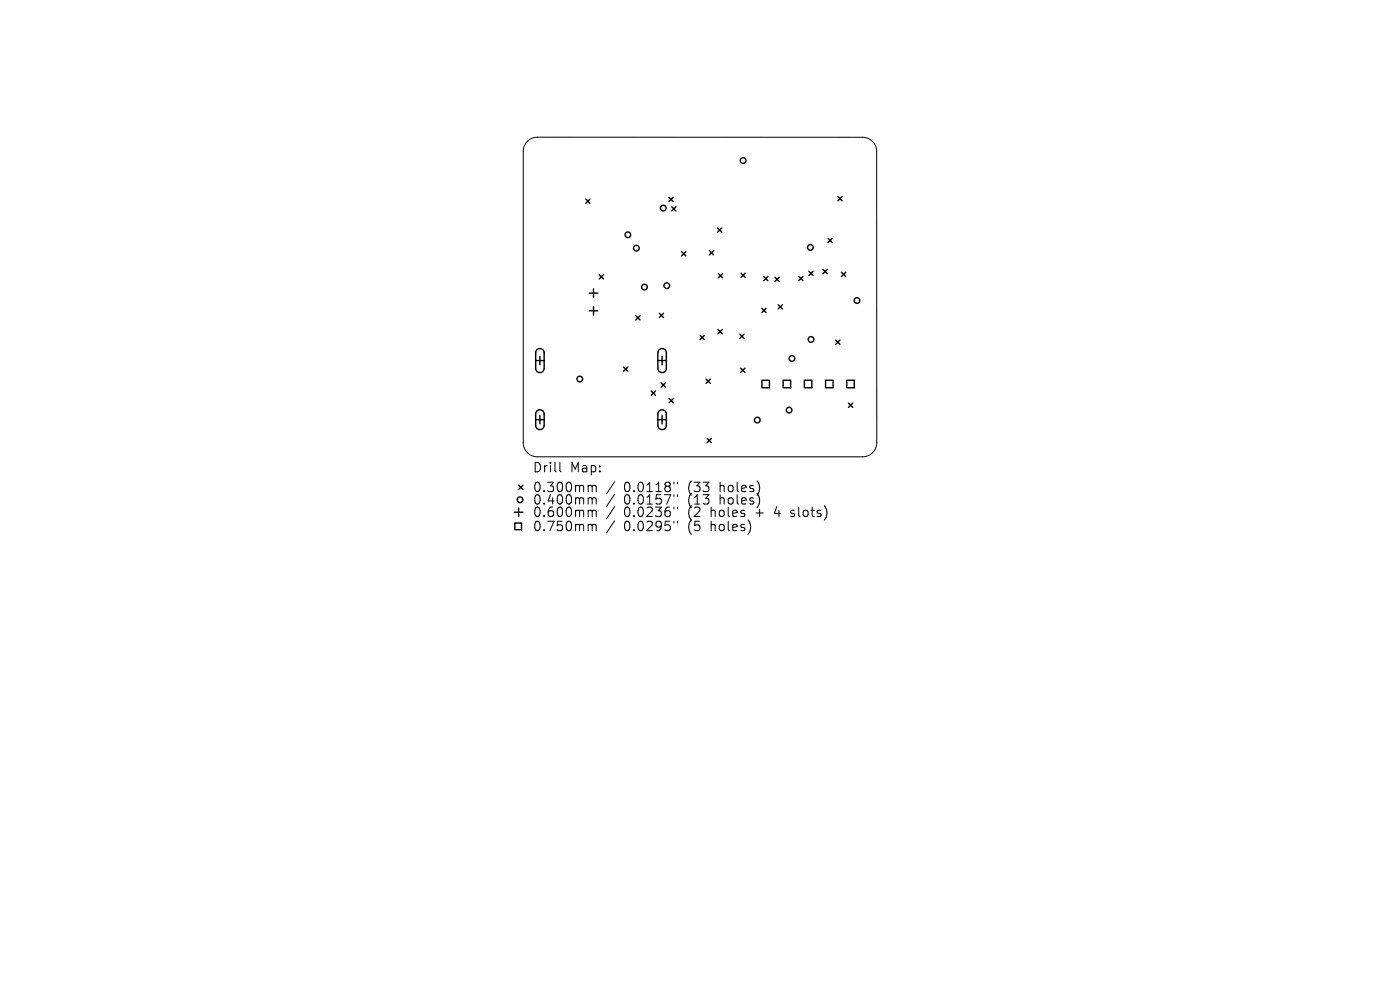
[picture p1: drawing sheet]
<svg xmlns="http://www.w3.org/2000/svg" width="297mm" height="210mm" viewBox="0 0 297 210" stroke-linecap="round" stroke-linejoin="round" font-family="sans-serif">
<defs><g id="words">
<g font-size="2.8">
<text x="112.9" y="100.5">Drill</text>
<text x="120.9" y="100.5">Map:</text>
<text x="112.9" y="104.7">0.300mm</text>
<text x="112.9" y="107.3">0.400mm</text>
<text x="132.4" y="104.7">0.0118&quot;</text>
<text x="132.4" y="107.3">0.0157&quot;</text>
<text x="146.1" y="104.7">(33</text>
<text x="146.1" y="107.3">(13</text>
<text x="153" y="104.7">holes)</text>
<text x="153" y="107.3">holes)</text>
<text x="112.9" y="110">0.600mm</text>
<text x="112.9" y="113">0.750mm</text>
<text x="132.4" y="110">0.0236&quot;</text>
<text x="132.4" y="113">0.0295&quot;</text>
<text x="146.1" y="110">(2</text>
<text x="146.1" y="113">(5</text>
<text x="151.1" y="110">holes</text>
<text x="151.1" y="113">holes)</text>
<text x="160.8" y="110">+</text>
<text x="165" y="110">4</text>
<text x="168.6" y="110">slots)</text>
</g>
</g></defs>
<g fill="none" stroke="#000" stroke-width=".21">
<path d="M111.9 30a3 3 0 0 1 2.1-.9h69a3 3 0 0 1 3 3v61.8a3 3 0 0 1-3 3h-69a3 3 0 0 1-3-3v-61.8a3 3 0 0 1 .9-2.1zM118.8 98.1v1.7l.3 .3M125.1 103h.2l.3 .2M125.1 105.6h.2l.3 .3M125.1 108.2l.4 .1 .1 .2M125.1 111.2l.4 .1 .1 .2M125.6 103.2l.3-.2 .5 .1 .1 1.2M125.6 103.2v1.1M125.6 105.9v1M125.6 108.5v1.1M125.6 111.5v1.1M125.6 105.9l.3-.3 .5 .1 .1 1.2"/>
<path d="M125.6 108.5l.3-.3 .5 .1 .1 1.3M125.6 111.5l.3-.3 .5 .1 .1 1.3M130.4 102.2l-1.7 2.6M130.4 104.8l-1.7 2.6M130.4 107.5l-1.7 2.5M130.4 110.5l-1.7 2.5M143 102.3v.4M143 104.9v.4M143 107.6v.4M143 110.6v.4M143.7 102.3v.4M143.7 104.9v.4"/>
<path d="M143.7 107.6v.4M143.7 110.6v.4M167.7 109.5l.2 .1M167.8 108.3v.5"/>
</g>
<g fill="none" stroke="#000" stroke-width=".3">
<path d="M124.3 42.2l.9 .9M125.2 42.2l-.9 .9M127.1 58.3l.9 .9M128 58.3l-.9 .9M141.9 41.9l.9 .9M142.5 43.9l.9 .9M142.8 41.9l-.9 .9M143.4 43.9l-.9 .9M144.6 53.4l.9 .9M145.5 53.4l-.9 .9M150.5 53.2l.9 .9M151.4 53.2l-.9 .9"/>
<path d="M152.2 48.4l.9 .9M152.4 58.1l.9 .9M153.1 48.4l-.9 .9M153.3 58.1l-.9 .9M157.2 57.9l.9 .9M158.1 57.9l-.9 .9M162 58.7l.9 .9M162.9 58.7l-.9 .9M164.4 58.8l.9 .9M165.3 58.8l-.9 .9M169.4 58.6l.9 .9M170.3 58.6l-.9 .9"/>
<path d="M171.6 57.5l.9 .9M172.5 57.5l-.9 .9M174.6 57.2l.9 .9M175.5 57.2l-.9 .9M175.7 50.6l.9 .9M176.6 50.6l-.9 .9M177.8 41.7l.9 .9M178.5 57.8l.9 .9M178.7 41.7l-.9 .9M179.4 57.8l-.9 .9M113.6 76.5h1.8M113.9 74.2a.9 .9 0 0 1 1-.2 .9 .9 0 0 1 .5 .8v3.3a.9 .9 0 0 1-.9 .9 .9 .9 0 0 1-.9-.9v-3.3z"/>
<path d="M114.5 75.6v1.8M125 62.2h1.8M125 65.9h1.8M125.9 61.3v1.8M125.9 65v1.8M132.3 77.9l.9 .9M133.2 77.9l-.9 .9M134.9 67l.9 .9M135.8 67l-.9 .9M139.6 76.5h1.8M139.8 74.2a.9 .9 0 0 1 1-.2 .9 .9 0 0 1 .6 .8v3.3a.9 .9 0 0 1-.9 .9 .9 .9 0 0 1-.9-.9v-3.3zM139.9 66.5l.9 .9"/>
<path d="M140.5 75.6v1.8M140.8 66.5l-.9 .9M148.5 71.1l.9 .9M149.4 71.1l-.9 .9M152.3 69.9l.9 .9M153.2 69.9l-.9 .9M156.9 70.9l.9 .9M157.1 78.1l.9 .9M157.8 70.9l-.9 .9M158 78.1l-.9 .9M161.6 65.4l.9 .9M162.5 65.4l-.9 .9"/>
<path d="M165.1 64.6l.9 .9M166 64.6l-.9 .9M177.3 72.1l.9 .9M178.2 72.1l-.9 .9M113.6 89h1.8M113.9 87.2a.9 .9 0 0 1 1-.2 .9 .9 0 0 1 .5 .8v2.4a.9 .9 0 0 1-.9 .9 .9 .9 0 0 1-.9-.9v-2.5zM114.5 88.1v1.8M138.2 83l.9 .9M139.1 83l-.9 .9M139.6 89h1.8M139.8 87.2a.9 .9 0 0 1 1-.2 .9 .9 0 0 1 .6 .8v2.4a.9 .9 0 0 1-.9 .9 .9 .9 0 0 1-.9-.9v-2.5zM140.3 81.2l.9 .9"/>
<path d="M140.5 88.1v1.8M141.2 81.2l-.9 .9M141.9 84.6l.9 .9M142.8 84.6l-.9 .9M149.8 80.4l.9 .9M150 93l.9 .9M150.7 80.4l-.9 .9M150.9 93l-.9 .9M161.6 80.7h1.6v1.5h-1.6zM166.1 80.7h1.6v1.5h-1.6zM170.6 80.7h1.6v1.5h-1.6zM175.1 80.7h1.6v1.5h-1.6z"/>
<path d="M179.6 80.7h1.6v1.5h-1.6zM180 85.5l.9 .9M180.9 85.5l-.9 .9M109.1 108.7h1.8M109.2 111h1.4v1.4h-1.4zM110 102.9l.9 .9M110 107.8v1.8M110.9 102.9l-.9 .9"/>
<circle cx="157.7" cy="34.1" r=".6"/>
<circle cx="133.2" cy="49.8" r=".6"/>
<circle cx="135" cy="52.7" r=".6"/>
<circle cx="140.7" cy="44.1" r=".6"/>
<circle cx="171.9" cy="52.5" r=".6"/>
<circle cx="136.7" cy="60.9" r=".6"/>
<circle cx="141.5" cy="60.6" r=".6"/>
<circle cx="168" cy="76.1" r=".6"/>
<circle cx="172.1" cy="72" r=".6"/>
<circle cx="181.8" cy="63.8" r=".6"/>
<circle cx="123" cy="80.4" r=".6"/>
<circle cx="160.7" cy="89.1" r=".6"/>
<circle cx="167.4" cy="87" r=".6"/>
<circle cx="110.3" cy="106" r=".6"/>
</g>
<use href="#words"/>
</svg>
